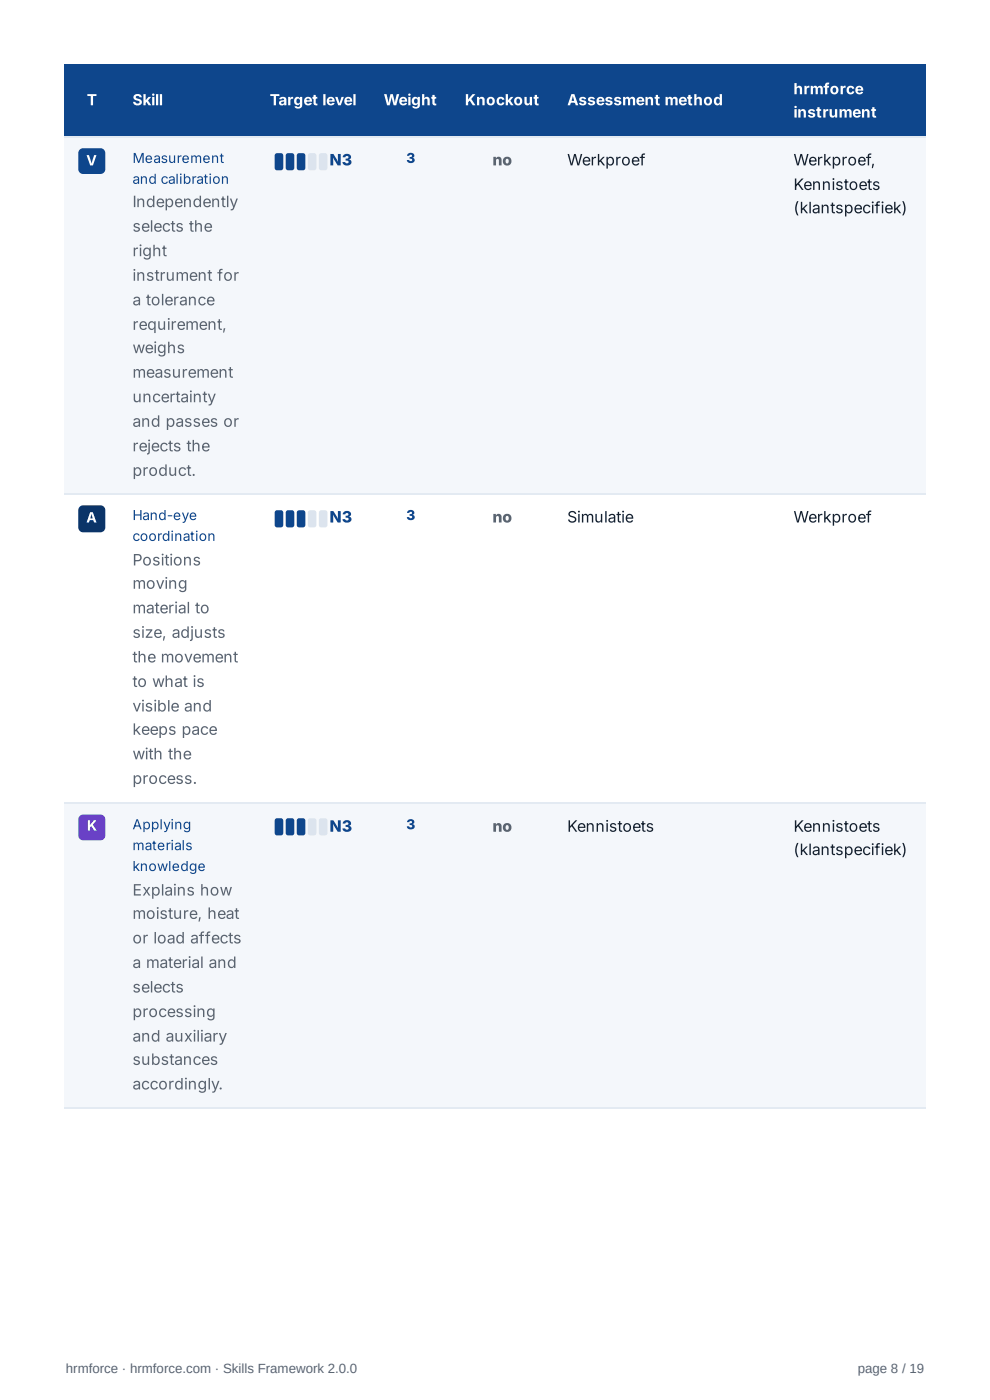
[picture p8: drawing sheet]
<svg xmlns="http://www.w3.org/2000/svg" width="210mm" height="297mm" viewBox="0 0 210 297" stroke-linecap="round" stroke-linejoin="round" font-family="sans-serif">
<defs><g id="words">
<g font-size="3.3" fill="#fff">
<text x="18.4" y="22.4">T</text>
<text x="28.1" y="22.4">Skill</text>
<text x="57.3" y="22.4">Target level</text>
<text x="81.5" y="22.4">Weight</text>
<text x="98.7" y="22.4">Knockout</text>
<text x="120.4" y="22.4">Assessment method</text>
<text x="168.5" y="20">hrmforce</text>
<text x="168.5" y="25">instrument</text>
</g>
<g font-size="3.3" fill="#0e468c">
<text x="70" y="35.1">N3</text>
<text x="70" y="111">N3</text>
<text x="70" y="176.7">N3</text>
</g>
<g font-size="3.3" fill="#5a6470">
<text x="104.6" y="35.1">no</text>
<text x="28.1" y="44">Independently</text>
<text x="28.1" y="49.2">selects the</text>
<text x="28.1" y="54.4">right</text>
<text x="28.1" y="59.6">instrument for</text>
<text x="28.1" y="64.8">a tolerance</text>
<text x="28.1" y="70.1">requirement,</text>
<text x="28.1" y="75">weighs</text>
<text x="28.1" y="80.2">measurement</text>
<text x="28.1" y="85.4">uncertainty</text>
<text x="28.1" y="90.6">and passes or</text>
<text x="28.1" y="95.9">rejects the</text>
<text x="28.1" y="101.1">product.</text>
<text x="104.6" y="111">no</text>
<text x="28.1" y="120.1">Positions</text>
<text x="28.1" y="125">moving</text>
<text x="28.1" y="130.3">material to</text>
<text x="28.1" y="135.5">size, adjusts</text>
<text x="28.1" y="140.7">the movement</text>
<text x="28.1" y="145.9">to what is</text>
<text x="28.1" y="151.1">visible and</text>
<text x="28.1" y="156.1">keeps pace</text>
<text x="28.1" y="161.3">with the</text>
<text x="28.1" y="166.5">process.</text>
<text x="104.6" y="176.7">no</text>
<text x="28.1" y="190.2">Explains how</text>
<text x="28.1" y="195.2">moisture, heat</text>
<text x="28.1" y="200.4">or load affects</text>
<text x="28.1" y="205.6">a material and</text>
<text x="28.1" y="210.8">selects</text>
<text x="28.1" y="216">processing</text>
<text x="28.1" y="221.2">and auxiliary</text>
<text x="28.1" y="226.2">substances</text>
<text x="28.1" y="231.4">accordingly.</text>
</g>
<g font-size="3.3" fill="#16212e">
<text x="120.4" y="35.1">Werkproef</text>
<text x="168.5" y="35.1">Werkproef,</text>
<text x="168.5" y="40.3">Kennistoets</text>
<text x="168.5" y="45.3">(klantspecifiek)</text>
<text x="120.4" y="111">Simulatie</text>
<text x="168.5" y="111">Werkproef</text>
<text x="120.4" y="176.7">Kennistoets</text>
<text x="168.5" y="176.7">Kennistoets</text>
<text x="168.5" y="181.6">(klantspecifiek)</text>
</g>
<g font-size="3" fill="#fff">
<text x="18.3" y="35.1">V</text>
<text x="18.3" y="111">A</text>
<text x="18.4" y="176.4">K</text>
</g>
<g font-size="2.9" fill="#0e468c">
<text x="28.1" y="34.6">Measurement</text>
<text x="86.3" y="34.6">3</text>
<text x="28.1" y="39">and calibration</text>
<text x="28.1" y="110.5">Hand-eye</text>
<text x="86.3" y="110.5">3</text>
<text x="28.1" y="114.9">coordination</text>
<text x="28.1" y="176.1">Applying</text>
<text x="86.3" y="176.1">3</text>
<text x="28.1" y="180.6">materials</text>
<text x="28.1" y="185">knowledge</text>
</g>
<g font-size="2.8" fill="#5a6470">
<text x="14" y="291.6">hrmforce · hrmforce.com · Skills Framework 2.0.0</text>
<text x="182.1" y="291.6">page 8 / 19</text>
</g>
</g></defs>
<g fill="#0e468c">
<path d="M13.8 13.8h11.4v15.1h-11.4z"/>
<path d="M25.2 13.8h29.2v15.1h-29.2z"/>
<path d="M54.4 13.8h24.3v15.1h-24.3z"/>
<path d="M78.7 13.8h17.2v15.1h-17.2z"/>
<path d="M95.9 13.8h21.6v15.1h-21.6z"/>
<path d="M117.5 13.8h48.2v15.1h-48.2z"/>
<path d="M165.7 13.8h30.8v15.1h-30.8z"/>
</g>
<g fill="#f4f7fb">
<path d="M13.8 28.9h11.4v76.1h-11.4z"/>
<path d="M25.2 28.9h29.2v76.1h-29.2z"/>
<path d="M54.4 28.9h24.3v76.1h-24.3z"/>
<path d="M78.7 28.9h17.2v76.1h-17.2z"/>
<path d="M95.9 28.9h21.6v76.1h-21.6z"/>
<path d="M117.5 28.9h48.2v76.1h-48.2z"/>
<path d="M165.7 28.9h30.8v76.1h-30.8z"/>
<path d="M13.8 170.4h11.4v64.9h-11.4z"/>
<path d="M25.2 170.4h29.2v64.9h-29.2z"/>
<path d="M54.4 170.4h24.3v64.9h-24.3z"/>
<path d="M78.7 170.4h17.2v64.9h-17.2z"/>
<path d="M95.9 170.4h21.6v64.9h-21.6z"/>
<path d="M117.5 170.4h48.2v64.9h-48.2z"/>
<path d="M165.7 170.4h30.8v64.9h-30.8z"/>
</g>
<path d="M13.8 29h182.7M13.8 104.9h182.7M13.8 170.5h182.7M13.8 235.4h182.7" fill="none" stroke="#e3eaf2" stroke-width=".26"/>
<g fill="#0e468c">
<path d="M16.9 31.8l.8-.3h3.6a1.04 1.04 0 0 1 1.1 1v3.4a1.04 1.04 0 0 1-1.1 1.1h-3.6a1.04 1.04 0 0 1-1.1-1.1v-3.4z"/>
<path d="M58.5 32.7l.2-.2h1l.4 .3 .1 2.9-.4 .4-1.1 .1-.3-.3-.1-2.9z"/>
<path d="M60.8 32.7l.3-.2h1l.4 .3v2.9l-.3 .4-1.1 .1-.4-.3v-2.9z"/>
<path d="M63.2 32.7l.2-.2h1l.4 .3v2.9l-.3 .4-1.1 .1-.3-.3-.1-2.9z"/>
</g>
<g fill="#dce4ee">
<path d="M65.5 32.7l.3-.2h1l.3 .3 .1 2.9-.3 .4-1.1 .1-.4-.3v-2.9z"/>
<path d="M67.9 32.7l.2-.2h1l.4 .3v2.9l-.3 .4-1.1 .1-.4-.3v-2.9z"/>
</g>
<path d="M16.9 107.6l.8-.3h3.6a1.04 1.04 0 0 1 1.1 1.1v3.6a1.04 1.04 0 0 1-1.1 1.1h-3.6a1.04 1.04 0 0 1-1.1-1.1v-3.6z" fill="#0b3468"/>
<g fill="#0e468c">
<path d="M58.5 108.5l.2-.1h1l.4 .3 .1 2.8-.4 .5h-1.1l-.3-.3-.1-2.8z"/>
<path d="M60.8 108.5l.3-.1h1l.4 .3v2.8l-.3 .5h-1.1l-.4-.3v-2.8z"/>
<path d="M63.2 108.5l.2-.1h1l.4 .3v2.8l-.3 .5h-1.1l-.3-.3-.1-2.8z"/>
</g>
<g fill="#dce4ee">
<path d="M65.5 108.5l.3-.1h1l.3 .3 .1 2.8-.3 .5h-1.1l-.4-.3v-2.8z"/>
<path d="M67.9 108.5l.2-.1h1l.4 .3v2.8l-.3 .5h-1.1l-.4-.3v-2.8z"/>
</g>
<path d="M16.9 173.3l.8-.3h3.6a1.04 1.04 0 0 1 1.1 1v3.4a1.04 1.04 0 0 1-1.1 1.1h-3.6a1.04 1.04 0 0 1-1.1-1.1v-3.4z" fill="#6941c6"/>
<g fill="#0e468c">
<path d="M58.5 173.9l.2-.1h1l.4 .3 .1 2.8-.4 .5h-1.1l-.3-.3-.1-2.8z"/>
<path d="M60.8 173.9l.3-.1h1l.4 .3v2.8l-.3 .5h-1.1l-.4-.3v-2.8z"/>
<path d="M63.2 173.9l.2-.1h1l.4 .3v2.8l-.3 .5h-1.1l-.3-.3-.1-2.8z"/>
</g>
<g fill="#dce4ee">
<path d="M65.5 173.9l.3-.1h1l.3 .3 .1 2.8-.3 .5h-1.1l-.4-.3v-2.8z"/>
<path d="M67.9 173.9l.2-.1h1l.4 .3v2.8l-.3 .5h-1.1l-.4-.3v-2.8z"/>
</g>
<use href="#words"/>
</svg>
